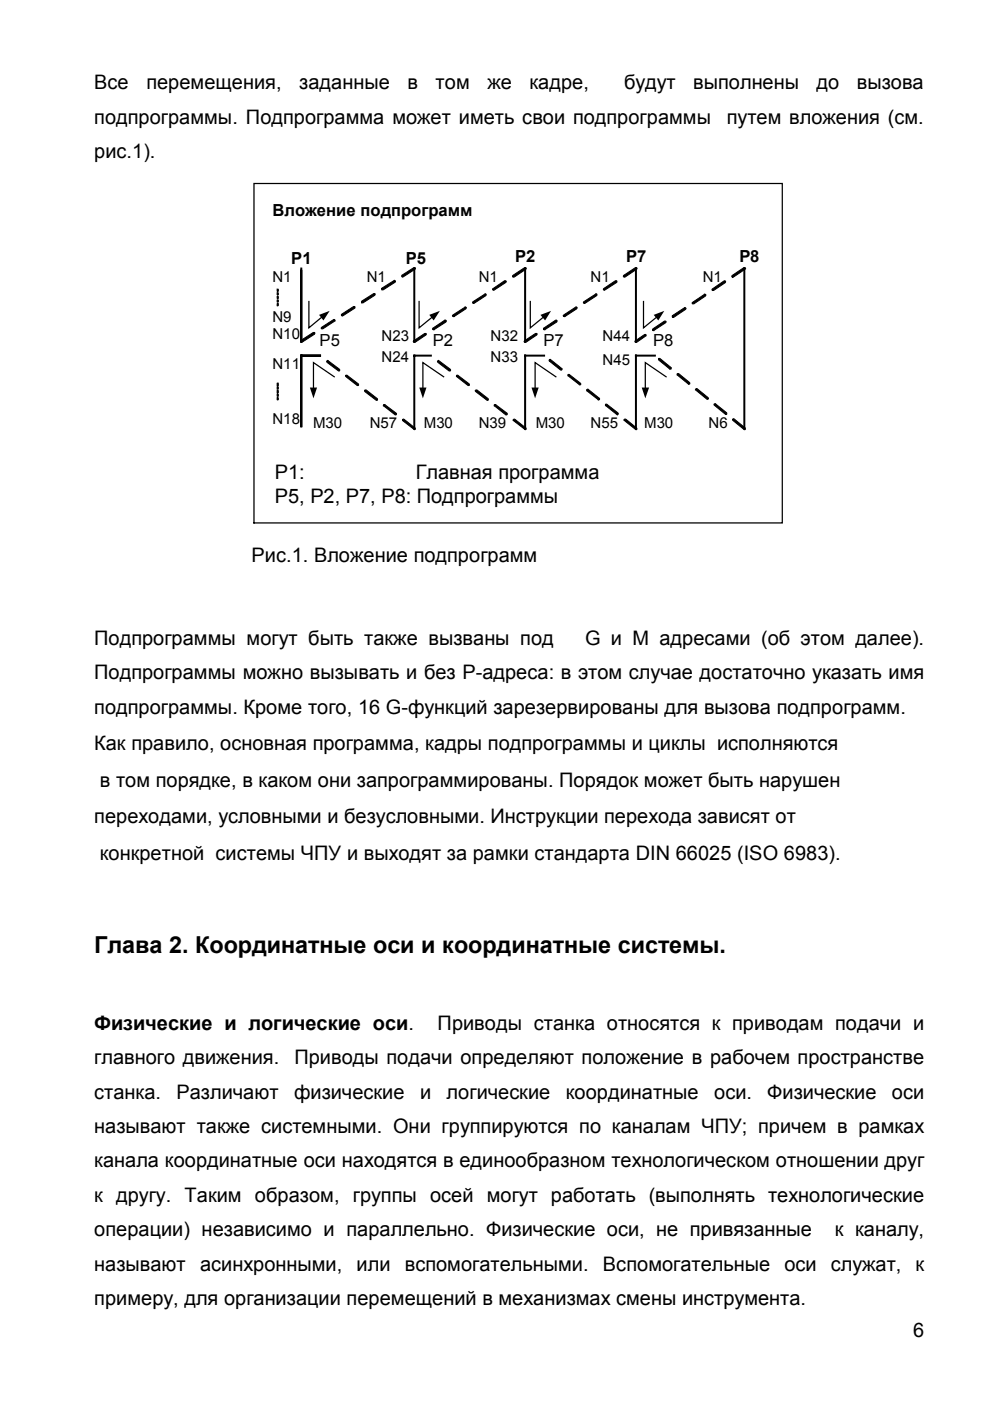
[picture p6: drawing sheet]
<svg xmlns="http://www.w3.org/2000/svg" width="210mm" height="297mm" viewBox="0 0 210 297" stroke-linecap="round" stroke-linejoin="round" font-family="sans-serif">
<defs><g id="words">
<text font-size="5" x="20" y="202.1">Глава 2. Координатные оси и координатные системы.</text>
<g font-size="4.2">
<text x="20" y="19">Все</text>
<text x="31" y="19">перемещения,</text>
<text x="63.5" y="19">заданные</text>
<text x="86.4" y="19">в</text>
<text x="92.4" y="19">том</text>
<text x="103.3" y="19">же</text>
<text x="112.3" y="19">кадре,</text>
<text x="132.3" y="19">будут</text>
<text x="147" y="19">выполнены</text>
<text x="173.1" y="19">до</text>
<text x="181.7" y="19">вызова</text>
<text x="20" y="26.2">подпрограммы. Подпрограмма может иметь свои подпрограммы</text>
<text x="154.1" y="26.2">путем вложения (см.</text>
<text x="20" y="33.6">рис.1).</text>
<text x="58.3" y="101.6">P1:</text>
<text x="88.1" y="101.6">Главная программа</text>
<text x="58.3" y="106.6">P5, P2, P7, P8: Подпрограммы</text>
<text x="53.3" y="119.2">Рис.1. Вложение подпрограмм</text>
<text x="20" y="136.7">Подпрограммы могут быть также вызваны под</text>
<text x="124" y="136.7">G и M адресами (об этом далее).</text>
<text x="20" y="144">Подпрограммы можно вызывать и без P-адреса: в этом случае достаточно указать имя</text>
<text x="20" y="151.3">подпрограммы. Кроме того, 16 G-функций зарезервированы для вызова подпрограмм.</text>
<text x="20" y="159">Как правило, основная программа, кадры подпрограммы и циклы исполняются</text>
<text x="21.2" y="166.8">в том порядке, в каком они запрограммированы. Порядок может быть нарушен</text>
<text x="20" y="174.5">переходами, условными и безусловными. Инструкции перехода зависят от</text>
<text x="21.2" y="182.2">конкретной системы ЧПУ и выходят за рамки стандарта DIN 66025 (ISO 6983).</text>
<text x="20" y="218.3">Физические и логические оси.</text>
<text x="92.8" y="218.3">Приводы станка относятся к приводам подачи и</text>
<text x="20" y="225.6">главного движения.</text>
<text x="62.4" y="225.6">Приводы подачи определяют положение в рабочем пространстве</text>
<text x="20" y="232.9">станка.</text>
<text x="37.4" y="232.9">Различают</text>
<text x="62.4" y="232.9">физические</text>
<text x="89.1" y="232.9">и</text>
<text x="94.7" y="232.9">логические</text>
<text x="120" y="232.9">координатные</text>
<text x="151.4" y="232.9">оси.</text>
<text x="162.7" y="232.9">Физические</text>
<text x="189.1" y="232.9">оси</text>
<text x="20" y="240.2">называют также системными. Они группируются по каналам ЧПУ; причем в рамках</text>
<text x="20" y="247.5">канала координатные оси находятся в единообразном технологическом отношении друг</text>
<text x="20" y="254.8">к другу. Таким образом, группы осей могут работать (выполнять технологические</text>
<text x="20" y="262.1">операции) независимо и параллельно. Физические оси, не привязанные</text>
<text x="177" y="262.1">к каналу,</text>
<text x="20" y="269.5">называют</text>
<text x="42.4" y="269.5">асинхронными,</text>
<text x="75.6" y="269.5">или</text>
<text x="85.8" y="269.5">вспомогательными.</text>
<text x="127.8" y="269.5">Вспомогательные</text>
<text x="166.3" y="269.5">оси</text>
<text x="176.1" y="269.5">служат,</text>
<text x="194.1" y="269.5">к</text>
<text x="20" y="276.7">примеру, для организации перемещений в механизмах смены инструмента.</text>
<text x="193.6" y="283.5">6</text>
</g>
<g font-size="3.5">
<text x="57.8" y="45.7">Вложение подпрограмм</text>
<text x="61.8" y="56">P1</text>
<text x="86" y="56">P5</text>
<text x="109.3" y="55.5">P2</text>
<text x="132.8" y="55.5">P7</text>
<text x="156.8" y="55.5">P8</text>
<text x="67.8" y="73.4">P5</text>
<text x="91.7" y="73.4">P2</text>
<text x="115.2" y="73.4">P7</text>
<text x="138.5" y="73.4">P8</text>
</g>
<g font-size="3.2">
<text x="57.8" y="59.9">N1</text>
<text x="77.8" y="59.9">N1</text>
<text x="101.5" y="59.9">N1</text>
<text x="125.2" y="59.9">N1</text>
<text x="149" y="59.9">N1</text>
<text x="57.8" y="68.3">N9</text>
<text x="57.8" y="71.8">N10</text>
<text x="80.9" y="72.3">N23</text>
<text x="80.9" y="76.8">N24</text>
<text x="104" y="72.3">N32</text>
<text x="104" y="76.8">N33</text>
<text x="127.8" y="72.3">N44</text>
<text x="127.8" y="77.3">N45</text>
<text x="57.8" y="78.3">N11</text>
<text x="57.8" y="89.8">N18</text>
<text x="66.4" y="90.8">M30</text>
<text x="78.4" y="90.8">N57</text>
<text x="89.9" y="90.8">M30</text>
<text x="101.5" y="90.8">N39</text>
<text x="113.6" y="90.8">M30</text>
<text x="125.2" y="90.8">N55</text>
<text x="136.6" y="90.8">M30</text>
<text x="150.2" y="90.8">N6</text>
</g>
</g></defs>
<path d="M63.9 56.9v15.5M87.8 56.9v15.5M111.3 56.9v15.5M134.8 56.9v15.5M157.8 56.9v34M63.9 75.4v15v-15h4zM91.4 75.4h-3.6v15.5M115.4 75.4h-4.1v15.5M138.9 75.4h-4.1v15.5" fill="none" stroke="#000" stroke-width=".42"/>
<g fill="#000" stroke="#000" stroke-width=".21">
<path d="M85.3 58.3l2.5-1.6 .3 .1-.1 .3-2.6 1.7-.2-.2zM81 61.1l2.6-1.7 .1 .1v.4l-2.5 1.6-.3-.2zM76.7 63.9l2.5-1.7 .3 .1v.3l-2.5 1.6h-.3zM72.4 66.7l2.6-1.7 .3 .1-.1 .3-2.5 1.6-.3-.1zM68.1 69.5l2.6-1.8 .3 .1v.3l-2.5 1.6h-.4zM63.9 72.1l2.5-1.6h.3v.4l-2.5 1.6-.3-.1z"/>
<path d="M108.7 58.4l2.6-1.7 .2 .1v.3l-2.5 1.7-.3-.2zM104.5 61.2l2.5-1.7 .3 .1-.1 .3-2.4 1.6h-.3zM100.2 64.1l2.6-1.8 .3 .1-.1 .3-2.5 1.6h-.2zM95.9 66.9l2.7-1.8 .2 .1v.3l-2.5 1.6h-.3zM91.8 69.6l2.5-1.7 .3 .1-.1 .3-2.5 1.6-.3-.1zM87.7 72.2l2.3-1.5 .4 .1-.1 .2-2.3 1.6-.4-.2z"/>
<path d="M132.2 58.4l2.5-1.7 .3 .1v.3l-2.5 1.7-.3-.2zM128 61.2l2.5-1.7 .3 .1-.1 .3-2.5 1.7-.3-.2zM123.7 64.1l2.6-1.8 .3 .1-.1 .3-2.5 1.6h-.2zM119.4 66.9l2.7-1.8 .2 .1v.3l-2.5 1.6h-.3zM115.3 69.6l2.5-1.7 .3 .1-.1 .3-2.5 1.6-.3-.1zM111.2 72.2l2.3-1.5 .4 .1-.1 .2-2.3 1.6-.3-.1z"/>
<path d="M155.2 58.5l2.5-1.8 .3 .1-.1 .3-2.4 1.7-.3-.1zM151 61.3l2.5-1.7h.3v.3l-2.5 1.7h-.3zM146.8 64.1l2.6-1.7 .2 .1v.3l-2.5 1.6h-.3zM142.6 66.9l2.6-1.7 .3 .2-2.6 1.9-.3-.1zM138.4 69.7l2.5-1.6 .3 .1-.1 .3-2.5 1.6h-.2zM134.7 72.2l2-1.3 .3 .1-.1 .2-1.9 1.4-.3-.1z"/>
<path d="M58.8 61.3l.2 .1-.1 .4zM58.8 62.1h.2l-.1 .5zM58.8 62.9h.2l-.1 .4zM58.8 63.6h.2l-.1 .5zM58.8 64.4h.2l-.1 .5-.1-.1z"/>
<path d="M58.8 81.3l.2 .1v.3h-.2zM58.8 82l.2 .1v.4h-.2zM58.8 82.8h.2l-.1 .5h-.1zM58.8 83.6h.2l-.1 .4h-.1zM58.8 84.3l.2 .1-.1 .4h-.1z"/>
<path d="M85.3 88.9h.4l2.3 1.8 .1 .3-.3 .1-2.4-1.9zM81.3 85.8h.3l2.4 1.8v.3l-.2 .1-2.4-1.9zM77.3 82.8l.3-.1 2.4 1.8v.3h-.3l-2.4-1.8zM73.3 79.6l.3-.1 2.3 1.9 .1 .3h-.3l-2.3-1.8zM69.4 76.5h.2l2.4 1.8v.3l-.2 .1-2.5-1.9v-.2z"/>
<path d="M108.8 89l.4-.1 2.3 1.8v.3l-.2 .1-2.5-1.9zM104.8 85.8h.3l2.4 1.8v.3l-.3 .1-2.3-1.9zM100.8 82.8l.3-.1 2.4 1.8v.3h-.3l-2.4-1.8zM96.8 79.6l.3-.1 2.3 1.9 .1 .3h-.3l-2.4-1.9zM92.9 76.5l.1-.1 2.5 1.9v.3h-.3l-2.4-1.8v-.2z"/>
<path d="M132.3 89l.4-.1 2.3 1.8v.3l-.2 .1zM128.4 85.7h.3l2.3 1.8v.4h-.2l-2.4-1.9zM124.4 82.6l.3-.1 2.3 1.9v.4h-.2l-2.4-1.9zM120.4 79.5l.3-.1 2.4 1.8v.3l-.2 .1-2.5-1.9zM116.5 76.2h.2l2.5 1.9v.3h-.4l-2.3-1.8z"/>
<path d="M155.4 88.9l.3-.1 2.3 1.9v.3l-.2 .1-2.4-1.9zM151.4 85.7l.3-.1 2.4 1.9v.3l-.3 .1zM147.4 82.5l.4-.1 2.3 1.9 .1 .2-.3 .2zM143.6 79.3l.3-.1 2.3 1.9a.21 .21 0 0 1 0 .3 .21 .21 0 0 1-.3 0l-2.3-1.9zM139.6 76.1l.3-.1 2.3 1.9 .1 .3-.3 .1-2.3-1.9z"/>
</g>
<path d="M53.8 38.9h112.1v72h-112.1zM65.5 63.9v5.6l2.7-2.3M70.9 79.9l-4.4-3v5.5M88.9 63.9v5.6l2.8-2.3M94.1 79.9l-4.4-3v5.5M112.4 63.9v5.6l2.8-2.3M117.9 79.9l-4.4-3v5.5M136.4 63.9v5.6l2.8-2.3M141.2 79.9l-4.4-3v5.5" fill="none" stroke="#000" stroke-width=".26"/>
<path d="M67.6 66.8l2.3-.9-1.3 2zM91 66.8l2.3-.9-1.4 2zM114.6 66.8l2.2-.9-1.2 2zM138.6 66.8l2.2-.9-1.2 2zM65.7 82.2h1.5l-.7 2.3zM88.9 82.2h1.5l-.7 2.3zM112.7 82.2h1.5l-.7 2.3zM136.1 82.2h1.5l-.8 2.3z" fill="#000"/>
<g fill="#fff">
<path d="M19.5 155.1h190.4v7.3h-190.4z"/>
<path d="M19.5 162.4h190.4v7.7h-190.4z"/>
<path d="M19.5 170.1h190.4v7.8h-190.4z"/>
<path d="M19.5 177.9h190.4v7.7h-190.4z"/>
<path d="M19.5 190.2h177v7.3h-177z"/>
<path d="M19.5 197.5h190.4v8.6h-190.4z"/>
<path d="M19.5 206.7h190.4v7.3h-190.4z"/>
<path d="M19.5 214.4h177v7.3h-177z"/>
<path d="M19.5 221.7h177v7.3h-177z"/>
<path d="M19.5 229h177v7.3h-177z"/>
<path d="M19.5 236.3h177v7.3h-177z"/>
<path d="M19.5 243.6h177v7.3h-177z"/>
<path d="M19.5 250.9h177v7.3h-177z"/>
<path d="M19.5 258.2h177v7.3h-177z"/>
<path d="M19.5 265.5h177v7.3h-177z"/>
<path d="M19.5 272.8h177v7.3h-177z"/>
</g>
<use href="#words"/>
</svg>
